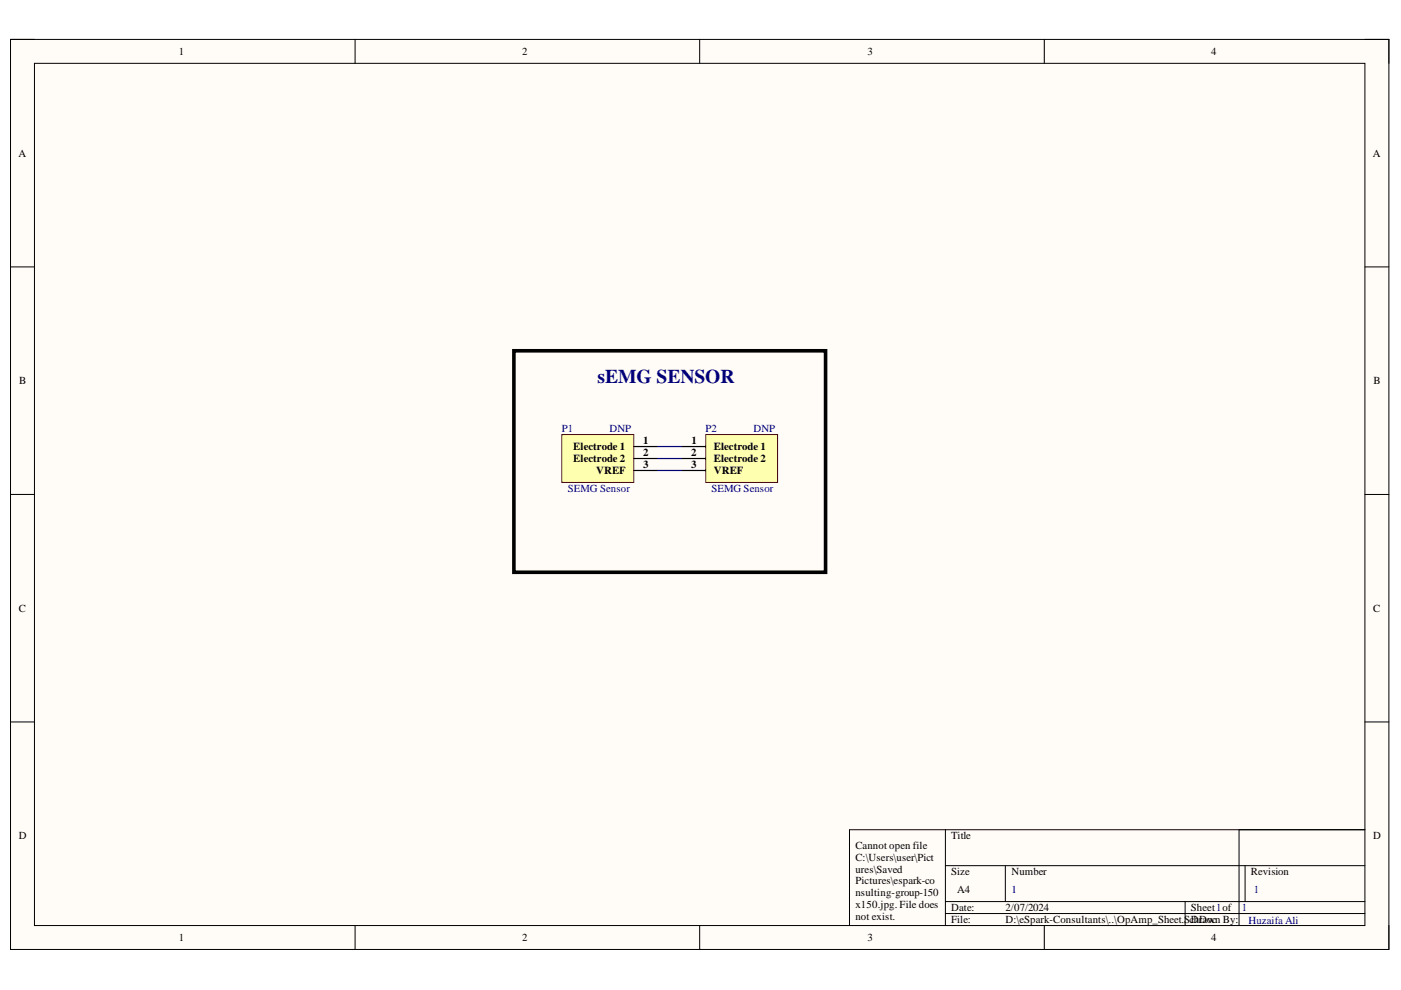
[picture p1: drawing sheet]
<svg xmlns="http://www.w3.org/2000/svg" width="297mm" height="210mm" viewBox="0 0 297 210" stroke-linecap="round" stroke-linejoin="round" font-family="sans-serif">
<defs><g id="words">
<text font-size="4.1" fill="#000080" x="126.7" y="81.1">sEMG SENSOR</text>
<g font-size="2.3">
<text x="37.9" y="11.7">1</text>
<text x="110.7" y="11.7">2</text>
<text x="183.9" y="11.7">3</text>
<text x="256.8" y="11.7">4</text>
<text x="3.9" y="33.3">A</text>
<text x="291.1" y="33.3">A</text>
<text x="4.1" y="81.5">B</text>
<text x="291.2" y="81.5">B</text>
<text x="121.6" y="95.5">Electrode 1</text>
<text x="136.4" y="94.2">1</text>
<text x="146.6" y="94.2">1</text>
<text x="151.3" y="95.5">Electrode 1</text>
<text x="121.6" y="98">Electrode 2</text>
<text x="126.4" y="100.6">VREF</text>
<text x="136.4" y="96.8">2</text>
<text x="136.4" y="99.3">3</text>
<text x="146.5" y="96.8">2</text>
<text x="146.5" y="99.3">3</text>
<text x="151.3" y="98">Electrode 2</text>
<text x="151.3" y="100.6">VREF</text>
<text x="4" y="129.7">C</text>
<text x="291.2" y="129.7">C</text>
<text x="4" y="178">D</text>
<text x="181.4" y="179.9">Cannot open file</text>
<text x="201.7" y="178">Title</text>
<text x="291.2" y="178">D</text>
<text x="181.4" y="182.5">C:\Users\user\Pict</text>
<text x="181.4" y="185">ures\Saved</text>
<text x="201.7" y="185.6">Size</text>
<text x="214.4" y="185.6">Number</text>
<text x="265.2" y="185.6">Revision</text>
<text x="181.4" y="187.5">Pictures\espark-co</text>
<text x="181.4" y="190.1">nsulting-group-150</text>
<text x="202.9" y="189.4">A4</text>
<text x="181.4" y="192.6">x150.jpg. File does</text>
<text x="181.4" y="195.1">not exist.</text>
<text x="201.7" y="193.2">Date:</text>
<text x="201.7" y="195.7">File:</text>
<text x="213.2" y="193.2">2/07/2024</text>
<text x="213.2" y="195.7">D:\eSpark-Consultants\..\OpAmp_Sheet.ScDhrawn By:</text>
<text x="252.5" y="193.2">Sheet1of</text>
<text x="254.2" y="195.7">Doc</text>
<text x="37.9" y="199.5">1</text>
<text x="110.7" y="199.5">2</text>
<text x="183.9" y="199.5">3</text>
<text x="256.8" y="199.5">4</text>
</g>
<g font-size="2.3" fill="#000080">
<text x="119.1" y="91.7">P1</text>
<text x="129.3" y="91.7">DNP</text>
<text x="149.6" y="91.7">P2</text>
<text x="159.8" y="91.7">DNP</text>
<text x="120.4" y="104.4">SEMG Sensor</text>
<text x="150.8" y="104.4">SEMG Sensor</text>
<text x="214.4" y="189.4">1</text>
<text x="265.9" y="189.4">1</text>
<text x="263.3" y="193.2">1</text>
<text x="264.7" y="196">Huzaifa Ali</text>
</g>
</g></defs>
<path d="M2.2 8.4h292.3v192.9h-292.3z" fill-rule="evenodd" fill="#fffcf8"/>
<path d="M2.2 8.4h292.3v192.9h-292.3z" fill="none" stroke="#000" stroke-width=".21"/>
<path d="M7.3 13.4h282.1v182.8h-282.1z" fill-rule="evenodd" fill="#fffcf8"/>
<g fill="none" stroke="#000" stroke-width=".21">
<path d="M2.2 8.4h5.1M7.3 13.4h282.1v182.8h-282.1zM75.3 8.4v5M148.3 8.4v5M221.4 8.4v5M289.4 8.4h5.1v5M2.2 56.6h5.1M289.4 56.6h5.1M2.2 104.8h5.1M289.4 104.8h5.1M2.2 153.1h5.1M289.4 153.1h5.1"/>
<path d="M200.4 175.9v20.3M262.7 175.9v20.3M289.4 175.9h-109.3v20.3M75.3 196.2v5.1M148.3 196.2v5.1M200.4 183.5h89M200.4 191.2h89M200.4 193.7h89M213.2 183.5v7.7M221.4 196.2v5.1M251.3 191.2v5M264 183.5v7.7"/>
<path d="M294.5 196.2v5.1"/>
</g>
<path d="M109 74.4h66v46.9h-66z" fill="none" stroke="#000" stroke-width=".76"/>
<path d="M149.6 92.1h15.3v10.2h-15.3z" fill-rule="evenodd" fill="#ffffb0"/>
<path d="M149.6 92.1h15.3v10.2h-15.3z" fill="none" stroke="#800000" stroke-width=".21"/>
<path d="M144.5 94.7h5.1M144.5 97.2h5.1M144.5 99.8h5.1" fill="none" stroke="#000" stroke-width=".25"/>
<path d="M119.1 92.1h15.3v10.2h-15.3z" fill-rule="evenodd" fill="#ffffb0"/>
<path d="M119.1 92.1h15.3v10.2h-15.3z" fill="none" stroke="#800000" stroke-width=".21"/>
<path d="M134.4 94.7h5M134.4 97.2h5M134.4 99.8h5" fill="none" stroke="#000" stroke-width=".25"/>
<path d="M139.4 94.7h5.1M139.4 97.2h5.1M139.4 99.8h5.1" fill="none" stroke="#000080" stroke-width=".25"/>
<use href="#words"/>
</svg>
